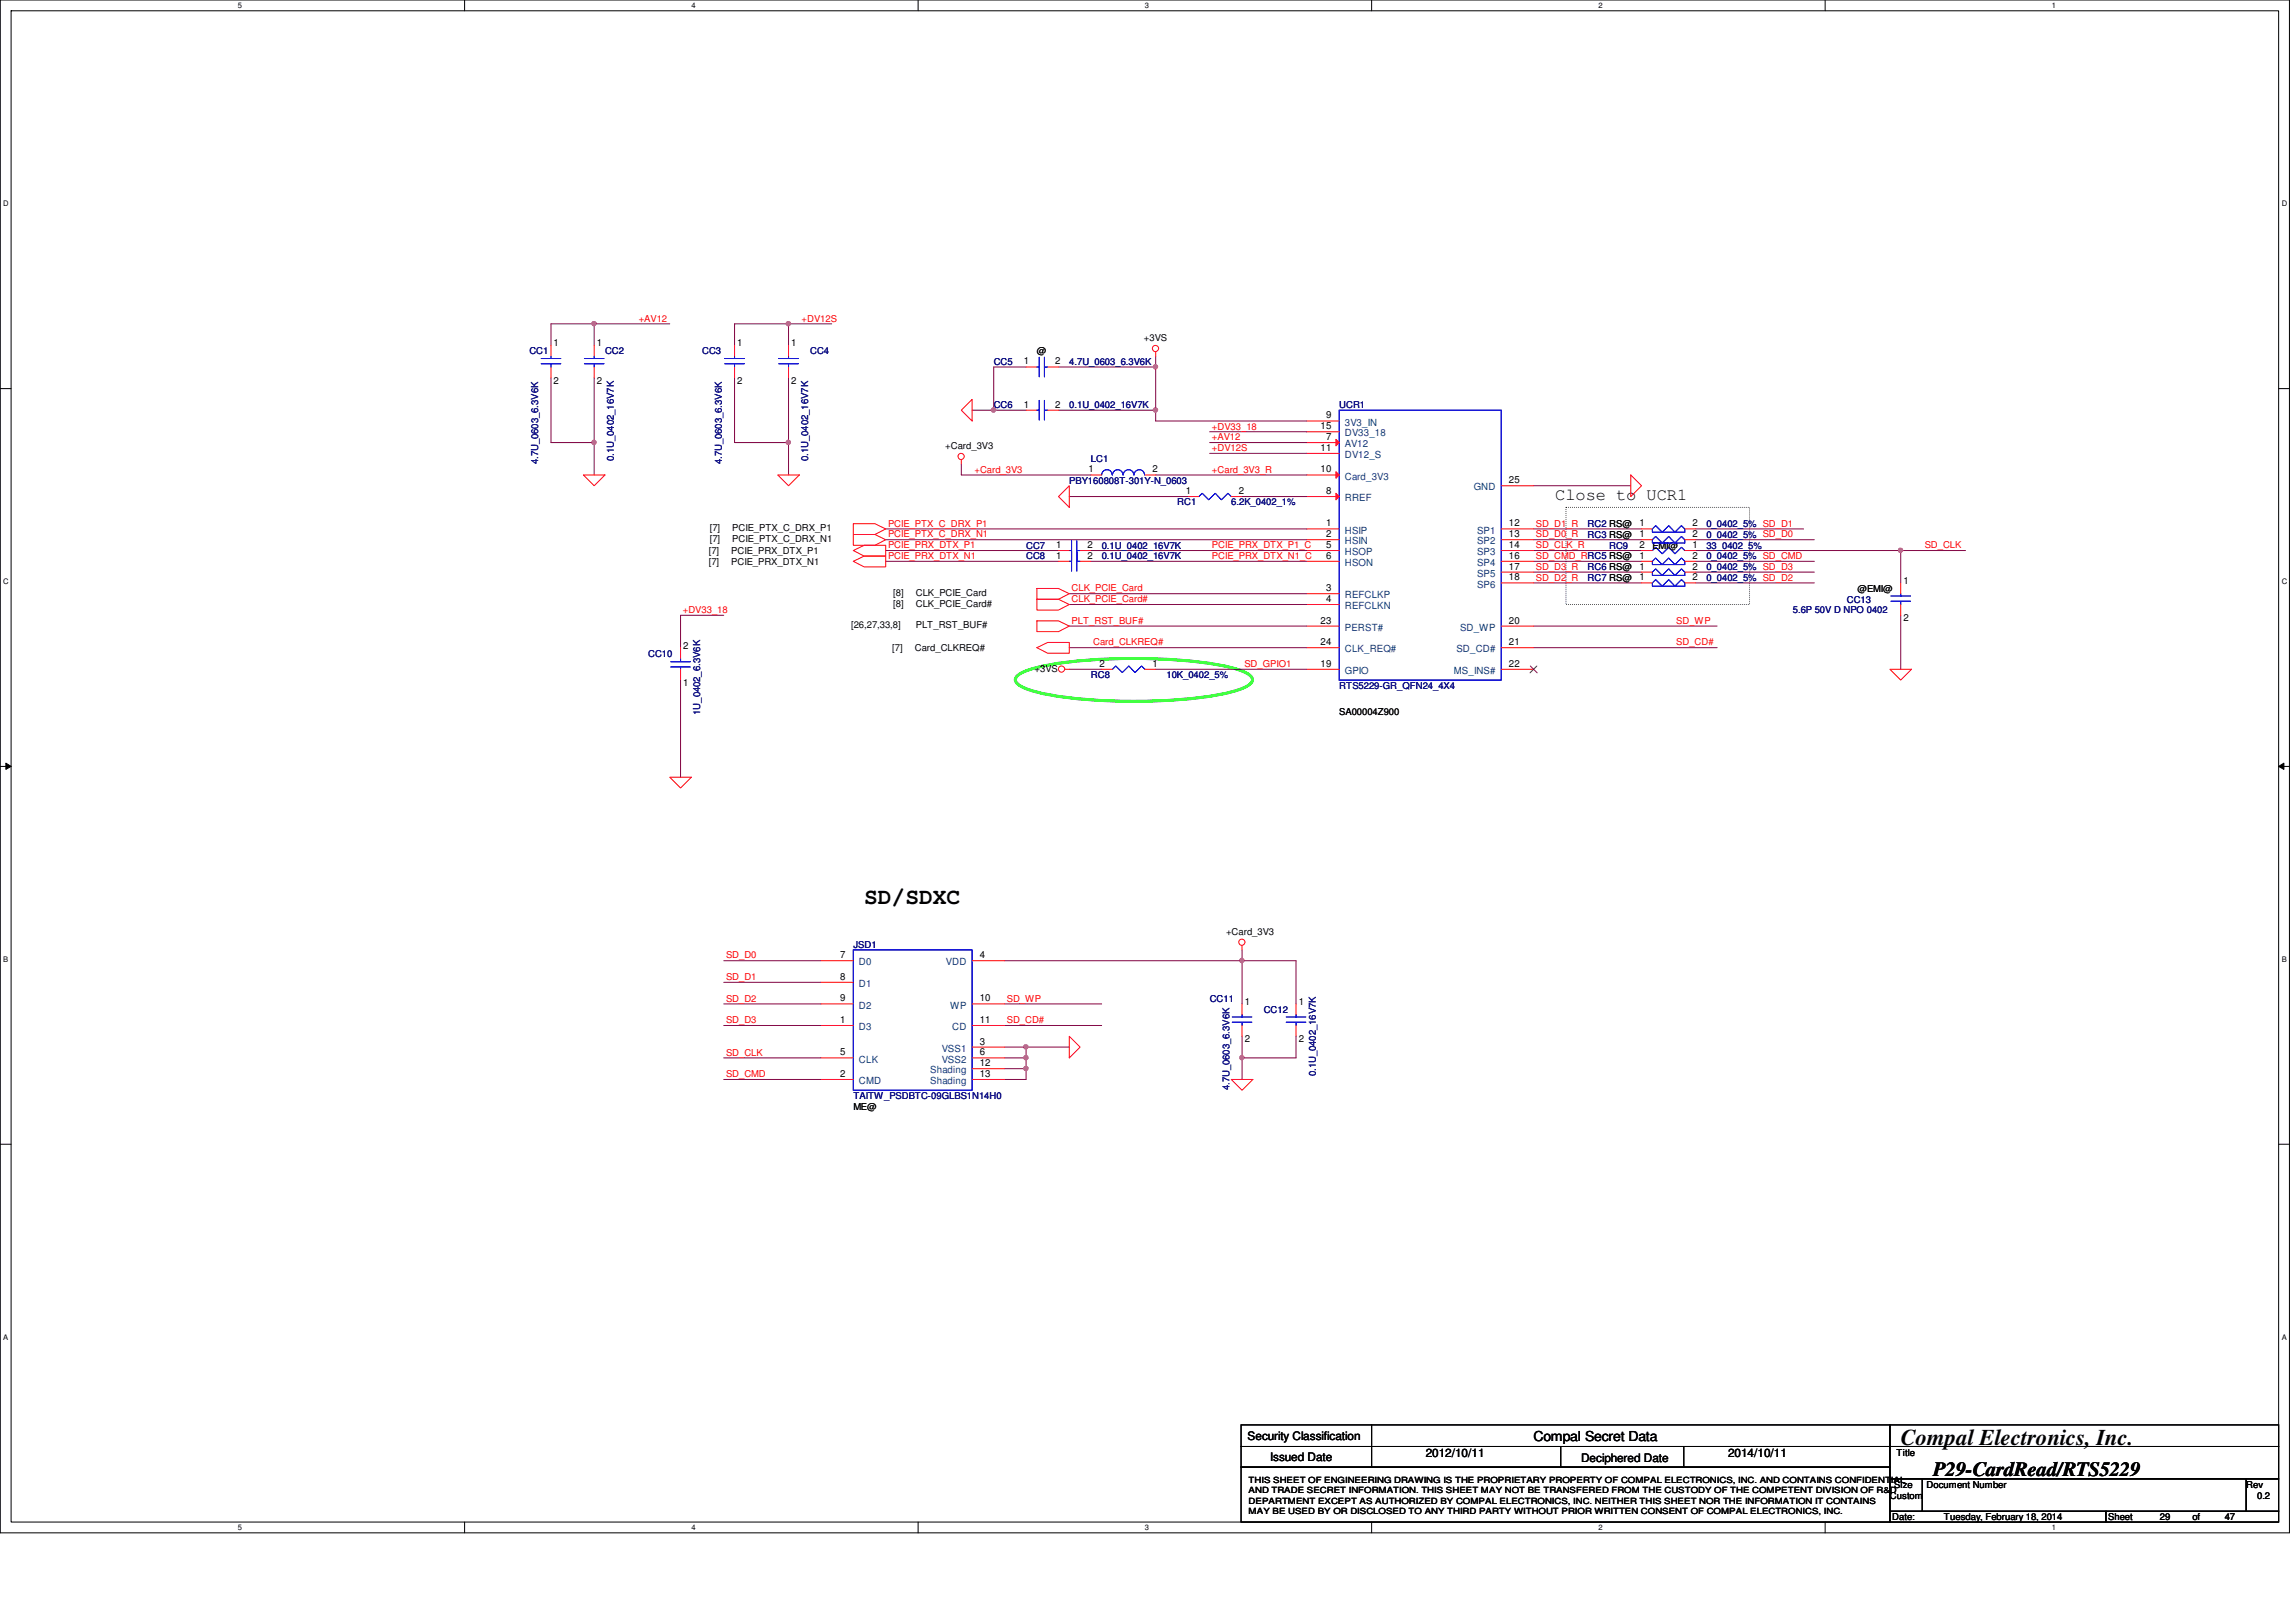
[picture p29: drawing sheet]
<svg xmlns="http://www.w3.org/2000/svg" width="297mm" height="210mm" viewBox="0 0 297 210" stroke-linecap="round" stroke-linejoin="round" font-family="sans-serif">
<defs><g id="words">
<g font-size="2.9">
<text x="111.8" y="117">SD/SDXC</text>
<text x="245.9" y="187">Compal Electronics, Inc.</text>
</g>
<text font-size="2.6" x="250.1" y="191">P29-CardRead/RTS5229</text>
<text font-size="2.2" x="201.2" y="64.7">Close to UCR1</text>
<text font-size="1.8" x="198.4" y="186.4">Compal Secret Data</text>
<g font-size="1.5">
<text x="161.4" y="186.4">Security Classification</text>
<text x="164.3" y="189">Issued Date</text>
<text x="184.4" y="188.6">2012/10/11</text>
<text x="204.6" y="189.1">Deciphered Date</text>
<text x="223.6" y="188.6">2014/10/11</text>
</g>
<g font-size="1.3">
<text x="71.6" y="44.8">1</text>
<text x="77.2" y="44.8">1</text>
<text x="95.4" y="44.8">1</text>
<text x="102.4" y="44.8">1</text>
<text x="132.5" y="47.2">1</text>
<text x="136.5" y="47.2">2</text>
<text x="71.6" y="49.7">2</text>
<text x="77.2" y="49.7">2</text>
<text x="95.4" y="49.7">2</text>
<text x="102.4" y="49.7">2</text>
<text x="132.5" y="52.7">1</text>
<text x="136.5" y="52.7">2</text>
<text x="170.9" y="58.3">11</text>
<text x="170.9" y="55.5">15</text>
<text x="171.6" y="54.1">9</text>
<text x="171.6" y="56.9">7</text>
<text x="140.8" y="61.1">1</text>
<text x="149.1" y="61.1">2</text>
<text x="153.4" y="63.9">1</text>
<text x="160.3" y="63.9">2</text>
<text x="170.9" y="61.1">10</text>
<text x="171.6" y="63.9">8</text>
<text x="195.2" y="62.5">25</text>
<text x="136.6" y="70.9">1</text>
<text x="140.7" y="70.9">2</text>
<text x="171.6" y="70.9">5</text>
<text x="171.6" y="69.5">2</text>
<text x="171.6" y="68.1">1</text>
<text x="195.2" y="68.1">12</text>
<text x="195.2" y="70.9">14</text>
<text x="195.2" y="69.5">13</text>
<text x="212.1" y="70.9">2</text>
<text x="212.1" y="68.1">1</text>
<text x="212.1" y="69.5">1</text>
<text x="218.9" y="70.9">1</text>
<text x="218.9" y="68.1">2</text>
<text x="218.9" y="69.5">2</text>
<text x="136.6" y="72.3">1</text>
<text x="140.7" y="72.3">2</text>
<text x="171.6" y="77.9">4</text>
<text x="171.6" y="76.5">3</text>
<text x="171.6" y="72.3">6</text>
<text x="195.2" y="72.3">16</text>
<text x="195.2" y="73.7">17</text>
<text x="195.2" y="75.1">18</text>
<text x="212.1" y="72.3">1</text>
<text x="212.1" y="73.7">1</text>
<text x="212.1" y="75.1">1</text>
<text x="218.9" y="72.3">2</text>
<text x="218.9" y="73.7">2</text>
<text x="218.9" y="75.1">2</text>
<text x="246.2" y="75.6">1</text>
<text x="88.4" y="83.9">2</text>
<text x="170.9" y="83.5">24</text>
<text x="170.9" y="80.7">23</text>
<text x="195.2" y="83.5">21</text>
<text x="195.2" y="80.7">20</text>
<text x="246.2" y="80.4">2</text>
<text x="88.4" y="88.8">1</text>
<text x="142.2" y="86.3">2</text>
<text x="149.1" y="86.3">1</text>
<text x="170.9" y="86.3">19</text>
<text x="195.2" y="86.3">22</text>
<text x="108.7" y="124">7</text>
<text x="126.7" y="124">4</text>
<text x="108.7" y="129.6">9</text>
<text x="108.7" y="126.8">8</text>
<text x="126.7" y="129.6">10</text>
<text x="161" y="130">1</text>
<text x="168" y="130">1</text>
<text x="108.7" y="132.4">1</text>
<text x="108.7" y="136.6">5</text>
<text x="126.7" y="135.2">3</text>
<text x="126.7" y="136.6">6</text>
<text x="126.7" y="138">12</text>
<text x="126.7" y="132.4">11</text>
<text x="161" y="134.9">2</text>
<text x="168" y="134.9">2</text>
<text x="108.7" y="139.4">2</text>
<text x="126.7" y="139.4">13</text>
</g>
<g font-size="1.3" fill="#004080">
<text x="174" y="55.1">3V3_IN</text>
<text x="174" y="57.9">AV12</text>
<text x="174" y="59.3">DV12_S</text>
<text x="174" y="56.5">DV33_18</text>
<text x="174" y="62.1">Card_3V3</text>
<text x="174" y="64.9">RREF</text>
<text x="190.7" y="63.5">GND</text>
<text x="174" y="71.8">HSOP</text>
<text x="174" y="70.4">HSIN</text>
<text x="174" y="69">HSIP</text>
<text x="191.1" y="69">SP1</text>
<text x="191.1" y="71.8">SP3</text>
<text x="191.1" y="70.4">SP2</text>
<text x="174" y="77.4">REFCLKP</text>
<text x="174" y="73.2">HSON</text>
<text x="191.1" y="73.2">SP4</text>
<text x="191.1" y="74.6">SP5</text>
<text x="191.1" y="76">SP6</text>
<text x="174" y="78.8">REFCLKN</text>
<text x="174" y="81.6">PERST#</text>
<text x="188.9" y="81.6">SD_WP</text>
<text x="174" y="87.2">GPIO</text>
<text x="174" y="84.4">CLK_REQ#</text>
<text x="188.1" y="87.2">MS_INS#</text>
<text x="188.4" y="84.4">SD_CD#</text>
<text x="111.1" y="124.9">D0</text>
<text x="122.4" y="124.9">VDD</text>
<text x="111.1" y="130.5">D2</text>
<text x="111.1" y="127.7">D1</text>
<text x="122.9" y="130.5">WP</text>
<text x="111.1" y="133.3">D3</text>
<text x="111.1" y="137.5">CLK</text>
<text x="121.8" y="136.1">VSS1</text>
<text x="121.8" y="137.5">VSS2</text>
<text x="123.2" y="133.3">CD</text>
<text x="111.1" y="140.3">CMD</text>
<text x="120.4" y="138.9">Shading</text>
<text x="120.4" y="140.3">Shading</text>
</g>
<g font-size="1.2" fill="#f00">
<text x="82.6" y="41.6">+AV12</text>
<text x="103.7" y="41.6">+DV12S</text>
<text x="156.8" y="55.6">+DV33_18</text>
<text x="156.8" y="57">+AV12</text>
<text x="156.8" y="58.4">+DV12S</text>
<text x="126.1" y="61.2">+Card_3V3</text>
<text x="156.8" y="61.2">+Card_3V3_R</text>
<text x="114.9" y="68.2">PCIE_PTX_C_DRX_P1</text>
<text x="114.9" y="69.6">PCIE_PTX_C_DRX_N1</text>
<text x="114.9" y="71">PCIE_PRX_DTX_P1</text>
<text x="156.8" y="71">PCIE_PRX_DTX_P1_C</text>
<text x="198.7" y="68.2">SD_D1_R</text>
<text x="198.7" y="69.6">SD_D0_R</text>
<text x="198.7" y="71">SD_CLK_R</text>
<text x="249" y="71">SD_CLK</text>
<text x="114.9" y="72.3">PCIE_PRX_DTX_N1</text>
<text x="138.6" y="76.5">CLK_PCIE_Card</text>
<text x="138.6" y="77.9">CLK_PCIE_Card#</text>
<text x="156.8" y="72.3">PCIE_PRX_DTX_N1_C</text>
<text x="198.7" y="72.3">SD_CMD_RRC5 RS@</text>
<text x="198.7" y="73.7">SD_D3_R</text>
<text x="198.7" y="75.1">SD_D2_R</text>
<text x="88.3" y="79.3">+DV33_18</text>
<text x="138.6" y="80.7">PLT_RST_BUF#</text>
<text x="141.4" y="83.5">Card_CLKREQ#</text>
<text x="216.9" y="80.7">SD_WP</text>
<text x="216.9" y="83.5">SD_CD#</text>
<text x="161" y="86.3">SD_GPIO1</text>
<text x="93.9" y="124">SD_D0</text>
<text x="93.9" y="126.8">SD_D1</text>
<text x="93.9" y="129.6">SD_D2</text>
<text x="130.3" y="129.6">SD_WP</text>
<text x="93.9" y="132.4">SD_D3</text>
<text x="93.9" y="136.6">SD_CLK</text>
<text x="130.3" y="132.4">SD_CD#</text>
<text x="93.9" y="139.4">SD_CMD</text>
</g>
<g font-size="1.2" fill="#000080">
<text x="68.5" y="45.8">CC1</text>
<text x="78.3" y="45.8">CC2</text>
<text x="90.8" y="45.8">CC3</text>
<text x="104.8" y="45.8">CC4</text>
<text x="128.6" y="47.2">CC5</text>
<text x="138.3" y="47.2">4.7U_0603_6.3V6K</text>
<text x="128.6" y="52.8">CC6</text>
<text x="138.3" y="52.8">0.1U_0402_16V7K</text>
<text x="173.3" y="52.8">UCR1</text>
<text x="79.4" y="59.6" transform="rotate(-90 79.4 59.6)">0.1U_0402_16V7K</text>
<text x="104.6" y="59.6" transform="rotate(-90 104.6 59.6)">0.1U_0402_16V7K</text>
<text x="141.1" y="59.8">LC1</text>
<text x="69.6" y="60.1" transform="rotate(-90 69.6 60.1)">4.7U_0603_6.3V6K</text>
<text x="93.4" y="60.1" transform="rotate(-90 93.4 60.1)">4.7U_0603_6.3V6K</text>
<text x="138.3" y="62.6">PBY160808T-301Y-N_0603</text>
<text x="152.3" y="65.4">RC1</text>
<text x="159.3" y="65.4">6.2K_0402_1%</text>
<text x="132.8" y="71">CC7</text>
<text x="142.5" y="71">0.1U_0402_16V7K</text>
<text x="205.4" y="68.2">RC2 RS@</text>
<text x="205.4" y="69.6">RC3 RS@</text>
<text x="208.2" y="71">RC9</text>
<text x="220.8" y="68.2">0_0402_5% SD_D1</text>
<text x="220.8" y="69.6">0_0402_5% SD_D0</text>
<text x="220.8" y="71">33_0402_5%</text>
<text x="132.8" y="72.4">CC8</text>
<text x="142.5" y="72.4">0.1U_0402_16V7K</text>
<text x="205.4" y="73.8">RC6 RS@</text>
<text x="205.4" y="75.2">RC7 RS@</text>
<text x="220.8" y="72.4">0_0402_5% SD_CMD</text>
<text x="220.8" y="73.8">0_0402_5% SD_D3</text>
<text x="220.8" y="75.2">0_0402_5% SD_D2</text>
<text x="238.9" y="78">CC13</text>
<text x="231.9" y="79.4">5.6P 50V D NPO 0402</text>
<text x="83.9" y="85">CC10</text>
<text x="141.1" y="87.8">RC8</text>
<text x="150.9" y="87.8">10K_0402_5%</text>
<text x="173.3" y="89.2">RTS5229-GR_QFN24_4X4</text>
<text x="90.6" y="92.5" transform="rotate(-90 90.6 92.5)">1U_0402_6.3V6K</text>
<text x="110.4" y="122.7">JSD1</text>
<text x="156.5" y="129.7">CC11</text>
<text x="163.5" y="131.1">CC12</text>
<text x="110.4" y="142.2">TAITW_PSDBTC-09GLBS1N14H0</text>
<text x="159" y="141.1" transform="rotate(-90 159 141.1)">4.7U_0603_6.3V6K</text>
<text x="170.2" y="139.3" transform="rotate(-90 170.2 139.3)">0.1U_0402_16V7K</text>
</g>
<g font-size="1.2">
<text x="134.2" y="45.8">@</text>
<text x="148" y="44.2">+3VS</text>
<text x="122.3" y="58.1">+Card_3V3</text>
<text x="91.7" y="71.7">[7]</text>
<text x="91.8" y="68.7">[7]</text>
<text x="91.8" y="70.1">[7]</text>
<text x="94.6" y="71.7">PCIE_PRX_DTX_P1</text>
<text x="94.7" y="68.7">PCIE_PTX_C_DRX_P1</text>
<text x="94.7" y="70.1">PCIE_PTX_C_DRX_N1</text>
<text x="213.8" y="71">EMI@</text>
<text x="91.7" y="73.1">[7]</text>
<text x="94.6" y="73.1">PCIE_PRX_DTX_N1</text>
<text x="115.6" y="77.1">[8]</text>
<text x="118.5" y="77.1">CLK_PCIE_Card</text>
<text x="240.3" y="76.6">@EMI@</text>
<text x="110.1" y="81.3">[26,27,33,8]</text>
<text x="115.6" y="78.5">[8]</text>
<text x="118.5" y="81.3">PLT_RST_BUF#</text>
<text x="118.5" y="78.5">CLK_PCIE_Card#</text>
<text x="115.4" y="84.3">[7]</text>
<text x="118.4" y="84.3">Card_CLKREQ#</text>
<text x="133.9" y="86.9">+3VS</text>
<text x="173.3" y="92.5">SA00004Z900</text>
<text x="158.6" y="121">+Card_3V3</text>
<text x="110.4" y="143.6">ME@</text>
<text x="245.4" y="188.5">Title</text>
<text x="244.5" y="193.9">Custom</text>
<text x="244.8" y="196.7">Date:</text>
<text x="245.1" y="192.5">Size</text>
<text x="249.3" y="192.5">Document Number</text>
<text x="251.5" y="196.7">Tuesday, February 18, 2014</text>
<text x="272.7" y="196.7">Sheet</text>
<text x="279.4" y="196.7">29</text>
<text x="283.6" y="196.7">of</text>
<text x="287.8" y="196.7">47</text>
<text x="290.6" y="192.5">Rev</text>
<text x="292" y="193.9">0.2</text>
</g>
<g font-size="1.1">
<text x="161.5" y="191.9">THIS SHEET OF ENGINEERING DRAWING IS THE PROPRIETARY PROPERTY OF COMPAL ELECTRONICS, INC. AND CONTAINS CONFIDENTIAL</text>
<text x="161.5" y="193.3">AND TRADE SECRET INFORMATION. THIS SHEET MAY NOT BE TRANSFERED FROM THE CUSTODY OF THE COMPETENT DIVISION OF R&amp;D</text>
<text x="161.5" y="194.6">DEPARTMENT EXCEPT AS AUTHORIZED BY COMPAL ELECTRONICS, INC. NEITHER THIS SHEET NOR THE INFORMATION IT CONTAINS</text>
<text x="161.5" y="196">MAY BE USED BY OR DISCLOSED TO ANY THIRD PARTY WITHOUT PRIOR WRITTEN CONSENT OF COMPAL ELECTRONICS, INC.</text>
</g>
<g font-size="1">
<text x="30.8" y="1.1">5</text>
<text x="89.4" y="1.1">4</text>
<text x="148.1" y="1.1">3</text>
<text x="206.8" y="1.1">2</text>
<text x="265.5" y="1.1">1</text>
<text x=".4" y="26.7">D</text>
<text x="295.2" y="26.7">D</text>
<text x=".4" y="75.6">C</text>
<text x="295.2" y="75.6">C</text>
<text x=".4" y="124.5">B</text>
<text x="295.2" y="124.5">B</text>
<text x=".4" y="173.4">A</text>
<text x="295.2" y="173.4">A</text>
<text x="30.8" y="198">5</text>
<text x="89.4" y="198">4</text>
<text x="148.1" y="198">3</text>
<text x="206.8" y="198">2</text>
<text x="265.5" y="198">1</text>
</g>
</g></defs>
<path d="M0 0h296.2v198.4h-296.2zM1.4 1.4h293.4v195.6h-293.4z" fill="none" stroke="#000" stroke-width=".13"/>
<g fill="#fff">
<path d="M30.8 .2h.5v1.1h-.5z"/>
<path d="M30.8 197.1h.5v1.1h-.5z"/>
</g>
<path d="M60.1 0v1.4M60.1 197v1.4" fill="none" stroke="#000" stroke-width=".13"/>
<g fill="#fff">
<path d="M89.4 .2h.6v1.1h-.6z"/>
<path d="M89.4 197.1h.6v1.1h-.6z"/>
</g>
<path d="M118.8 0v1.4M118.8 197v1.4" fill="none" stroke="#000" stroke-width=".13"/>
<g fill="#fff">
<path d="M148.1 .2h.6v1.1h-.6z"/>
<path d="M148.1 197.1h.6v1.1h-.6z"/>
</g>
<path d="M177.5 0v1.4M177.5 197v1.4" fill="none" stroke="#000" stroke-width=".13"/>
<g fill="#fff">
<path d="M206.8 .2h.5v1.1h-.5z"/>
<path d="M206.8 197.1h.5v1.1h-.5z"/>
</g>
<path d="M236.1 0v1.4M236.1 197v1.4" fill="none" stroke="#000" stroke-width=".13"/>
<g fill="#fff">
<path d="M265.5 .2h.5v1.1h-.5z"/>
<path d="M265.5 197.1h.5v1.1h-.5z"/>
<path d="M.4 25.8h.7v1.1h-.7z"/>
<path d="M295.2 25.8h.7v1.1h-.7z"/>
<path d="M.4 74.7h.7v1.1h-.7z"/>
<path d="M295.2 74.7h.7v1.1h-.7z"/>
</g>
<path d="M0 50.3h1.4M294.8 50.3h1.4" fill="none" stroke="#000" stroke-width=".13"/>
<g fill="#fff">
<path d="M.4 123.6h.7v1.1h-.7z"/>
<path d="M295.2 123.6h.6v1.1h-.6z"/>
</g>
<path d="M0 99.2h1.4M.8 98.8l.6 .4-.6 .4zM294.8 99.2l.7-.4v.8zM294.8 99.2h1.4" fill="none" stroke="#000" stroke-width=".13"/>
<path d="M.8 98.8l.6 .4-.6 .4zM294.8 99.2l.7-.4v.8z" fill="#000"/>
<g fill="#fff">
<path d="M.4 172.5h.7v1.1h-.7z"/>
<path d="M295.2 172.5h.6v1.1h-.6z"/>
</g>
<path d="M0 148.1h1.4M294.8 148.1h1.4" fill="none" stroke="#000" stroke-width=".13"/>
<path d="M131.5 87.6a5 5 0 0 1 2.6-1.2 65 65 0 0 1 18.1-1l1.7 .1a25.2 25.2 0 0 1 7.1 1.5l.6 .3 .3 .3 .1 .4-.1 .3a5.1 5.1 0 0 1-2.6 1.3 63.8 63.8 0 0 1-18.2 1l-1.6-.2a24.8 24.8 0 0 1-7.1-1.4l-.6-.4-.3-.3-.1-.3z" fill="none" stroke="#0f0" stroke-width=".38"/>
<path d="M202.6 65.7h23.7v12.5h-23.7z" fill="none" stroke="#000" stroke-width=".13" stroke-dasharray="0 .3"/>
<path d="M102 41.9h-7v2.8M124.4 61.5h16.7M138.3 86.6h4.2M149.5 86.6h19.6" fill="none" stroke="#800040" stroke-width=".13"/>
<circle cx="102" cy="41.9" r=".29" fill="#f0f"/>
<circle cx="102" cy="41.9" r=".29" fill="none" stroke="#f0f" stroke-width=".13"/>
<path d="M102 41.9v2.8M102 48.9v8.4" fill="none" stroke="#800040" stroke-width=".13"/>
<circle cx="102" cy="57.2" r=".29" fill="#f0f"/>
<circle cx="102" cy="57.2" r=".29" fill="none" stroke="#f0f" stroke-width=".13"/>
<path d="M76.9 41.9h-5.6v2.8M95 48.9v8.4h7M102 41.9h5.6M93.6 79.6h-5.6v4.2M88 88v12.6" fill="none" stroke="#800040" stroke-width=".13"/>
<circle cx="76.8" cy="41.9" r=".29" fill="#f0f"/>
<circle cx="76.8" cy="41.9" r=".29" fill="none" stroke="#f0f" stroke-width=".13"/>
<g fill="none" stroke="#800040" stroke-width=".13">
<path d="M71.3 48.9v8.4h5.6M86.6 41.9h-9.7v2.8M102 57.3v4.2M149.5 53.1v1.4h19.6M156.5 55.9h12.6M156.5 57.3h12.6M156.5 58.7h12.6M114.6 71.2h22.3M114.6 72.6h22.3M114.6 68.5h54.5M114.6 69.8h54.5M124.4 60.1v1.4"/>
<path d="M138.3 64.3h15.4M138.3 76.8h30.8M138.3 78.2h30.8M149.5 61.5h19.6M160.7 64.3h8.4M138.3 81h30.8M138.3 83.8h30.8M93.6 124.3h12.6M93.6 127.1h12.6M93.6 129.9h12.6M93.6 132.7h12.6M93.6 139.7h12.6"/>
<path d="M93.6 136.9h12.6M130 129.9h12.5M130 132.7h12.5"/>
</g>
<circle cx="149.5" cy="53.1" r=".29" fill="#f0f"/>
<circle cx="149.5" cy="53.1" r=".29" fill="none" stroke="#f0f" stroke-width=".13"/>
<path d="M160.7 122.9v7" fill="none" stroke="#800040" stroke-width=".13"/>
<circle cx="160.7" cy="124.3" r=".29" fill="#f0f"/>
<circle cx="160.7" cy="124.3" r=".29" fill="none" stroke="#f0f" stroke-width=".13"/>
<path d="M130 124.3h30.7M160.7 136.9v2.8" fill="none" stroke="#800040" stroke-width=".13"/>
<circle cx="160.7" cy="136.9" r=".29" fill="#f0f"/>
<circle cx="160.7" cy="136.9" r=".29" fill="none" stroke="#f0f" stroke-width=".13"/>
<path d="M138.3 135.5h-5.6v1.4h-2.7M160.7 134.1v2.8h7v-2.8M160.7 124.3h7v5.6" fill="none" stroke="#800040" stroke-width=".13"/>
<circle cx="132.7" cy="135.5" r=".29" fill="#f0f"/>
<circle cx="132.7" cy="135.5" r=".29" fill="none" stroke="#f0f" stroke-width=".13"/>
<path d="M130 135.5h2.7M130 138.3h2.7v1.4" fill="none" stroke="#800040" stroke-width=".13"/>
<circle cx="132.7" cy="138.3" r=".29" fill="#f0f"/>
<circle cx="132.7" cy="138.3" r=".29" fill="none" stroke="#f0f" stroke-width=".13"/>
<path d="M149.5 46.1v7h-12.6M130 139.7h2.7" fill="none" stroke="#800040" stroke-width=".13"/>
<circle cx="149.5" cy="47.5" r=".29" fill="#f0f"/>
<circle cx="149.5" cy="47.5" r=".29" fill="none" stroke="#f0f" stroke-width=".13"/>
<path d="M132.7 47.5h-4.1v5.6h4.1" fill="none" stroke="#800040" stroke-width=".13"/>
<circle cx="128.5" cy="53.1" r=".29" fill="#f0f"/>
<circle cx="128.5" cy="53.1" r=".29" fill="none" stroke="#f0f" stroke-width=".13"/>
<path d="M198.4 68.5h14M198.4 69.8h14M219.4 68.5h13.9M219.4 69.8h15.3M245.9 71.2h8.4" fill="none" stroke="#800040" stroke-width=".13"/>
<circle cx="245.9" cy="71.2" r=".29" fill="#f0f"/>
<circle cx="245.9" cy="71.2" r=".29" fill="none" stroke="#f0f" stroke-width=".13"/>
<g fill="none" stroke="#800040" stroke-width=".13">
<path d="M76.9 57.3v4.2M141.1 71.2h28M141.1 72.6h28M198.4 62.9h12.6M198.4 71.2h14M198.4 72.6h14M198.4 74h14M198.4 75.4h14M219.4 72.6h15.3M219.4 74h15.3M219.4 75.4h15.3M219.4 71.2h26.5v4.2"/>
<path d="M245.9 79.6v7M198.4 81h23.8M198.4 83.8h23.8"/>
</g>
<circle cx="76.8" cy="57.2" r=".29" fill="#f0f"/>
<circle cx="76.8" cy="57.2" r=".29" fill="none" stroke="#f0f" stroke-width=".13"/>
<path d="M76.9 48.9v8.4M136.9 47.5h12.6M132.7 136.9v1.4" fill="none" stroke="#800040" stroke-width=".13"/>
<circle cx="132.7" cy="136.9" r=".29" fill="#f0f"/>
<circle cx="132.7" cy="136.9" r=".29" fill="none" stroke="#f0f" stroke-width=".13"/>
<path d="M125.8 53.1h2.8" fill="none" stroke="#800040" stroke-width=".13"/>
<g fill="none" stroke="#f00" stroke-width=".13">
<path d="M71.3 44.7v1.4M71.3 47.5v1.4M76.9 44.7v1.4M76.9 47.5v1.4M95 44.7v1.4M95 47.5v1.4M102 44.7v1.4M102 47.5v1.4M124.4 59.5v.6M124.4 53.1l1.4-1.4v2.8zM132.7 47.5h1.4M132.7 53.1h1.4"/>
<path d="M135.5 47.5h1.4M135.5 53.1h1.4M149.5 45.5v.6M75.5 61.5h2.8l-1.4 1.4zM100.6 61.5h2.8l-1.4 1.4zM110.4 71.2l1.4-.6h2.8v1.4h-2.8zM110.4 72.6l1.4-.6h2.8v1.4h-2.8zM110.4 67.8h2.8l1.4 .7-1.4 .7h-2.8zM110.4 69.2h2.8l1.4 .6-1.4 .8h-2.8zM134.1 76.2h2.8l1.4 .6-1.4 .8h-2.8zM134.1 77.6h2.8l1.4 .6-1.4 .7h-2.8zM136.9 64.3l1.4-1.4v2.8z"/>
<path d="M136.9 71.2h1.4M136.9 72.6h1.4M139.7 71.2h1.4M139.7 72.6h1.4M141.1 61.5h1.4M148.1 61.5h1.4M153.7 64.3h1.4M159.3 64.3h1.4M211 61.5l1.4 1.4-1.4 1.4zM212.4 72.6h1.4M212.4 74h1.4M212.4 75.4h1.4"/>
<path d="M212.4 71.2h1.4M212.4 68.5h1.4M212.4 69.8h1.4M218 72.6h1.4M218 74h1.4M218 75.4h1.4M218 71.2h1.4M218 68.5h1.4M218 69.8h1.4M245.9 75.4v1.4M245.9 78.2v1.4M88 86.6v1.4"/>
<path d="M88 83.8v1.4M134.1 83.8l1.4-.7h2.8v1.4h-2.8zM134.1 80.3h2.8l1.4 .7-1.4 .7h-2.8zM137.8 86.6h.5M142.5 86.6h1.4M148.1 86.6h1.4M244.5 86.6h2.8l-1.4 1.4zM86.6 100.6h2.8l-1.4 1.4zM106.2 132.7h4.2M106.2 139.7h4.2M106.2 129.9h4.2M106.2 124.3h4.2"/>
<path d="M106.2 127.1h4.2M106.2 136.9h4.2M125.8 124.3h4.2M125.8 135.5h4.2M125.8 129.9h4.2M125.8 136.9h4.2M125.8 132.7h4.2M125.8 138.3h4.2M125.8 139.7h4.2M138.3 134.1l1.4 1.4-1.4 1.4zM159.3 139.7h2.8l-1.4 1.4zM160.7 122.4v.5"/>
<path d="M160.7 129.9v1.4M160.7 132.7v1.4M167.7 129.9v1.4M167.7 132.7v1.4"/>
<circle cx="124.3" cy="59.1" r=".4"/>
<circle cx="149.5" cy="45.1" r=".4"/>
<circle cx="137.3" cy="86.6" r=".4"/>
<circle cx="160.7" cy="121.9" r=".4"/>
</g>
<g fill="none" stroke="#000" stroke-width=".13">
<path d="M160.6 184.4h83.9v2.8h-83.9zM160.6 187.2h83.9v2.7h-83.9zM160.6 189.9h83.9v7.1h-83.9zM177.5 184.4v5.5M201.9 187.2v2.7M217.8 187.2v2.7M244.5 184.4h50.3v2.8h-50.3zM244.5 187.2h50.3v4.2h-50.3zM244.5 191.4h4.2v4.2h-4.2zM244.5 195.6h27.9v1.4h-27.9zM248.7 191.4h41.9v4.2h-41.9zM272.4 195.6h22.4v1.4h-22.4z"/>
<path d="M290.6 191.4h4.2v4.2h-4.2z"/>
</g>
<g fill="none" stroke="#00f" stroke-width=".13">
<path d="M70 47.1h2.6M70 46.4h2.6M71.3 46.1v.3M71.3 47.1v.4M75.6 47.1h2.5M75.6 46.4h2.5M76.9 46.1v.3M76.9 47.1v.4M93.8 47.1h2.5M93.8 46.4h2.5M95 46.1v.3M95 47.1v.4"/>
<path d="M100.7 47.1h2.6M100.7 46.4h2.6M102 46.1v.3M102 47.1v.4M134.1 47.5h.3M134.1 53.1h.3M134.4 46.2v2.6M134.4 51.8v2.6M135.1 46.2v2.6M135.1 51.8v2.6M135.1 47.5h.4M135.1 53.1h.4"/>
<path d="M173.3 53.1h20.9v34.9h-20.9zM138.3 71.2h.3M138.3 72.6h.3M138.6 70v2.5M138.6 71.4v2.5M139.3 70v2.5M139.3 71.4v2.5M139.3 71.2h.4M139.3 72.6h.4M142.5 61.5a.68 .68 0 0 1 .7-.7 .68 .68 0 0 1 .7 .7M143.9 61.5a.68 .68 0 0 1 .7-.7 .68 .68 0 0 1 .7 .7M145.3 61.5a.68 .68 0 0 1 .7-.7 .68 .68 0 0 1 .7 .7"/>
<path d="M146.7 61.5a.68 .68 0 0 1 .7-.7 .68 .68 0 0 1 .7 .7M155.1 64.3l.4-.5 .9 .9 .8-.9 .8 .9 .9-.9 .4 .5M213.8 72.6l.4-.4 .8 .9 .9-.9 .8 .9 .8-.9 .5 .4v.5h-4.2zM213.8 74l.4-.4 .8 .9 .9-.9 .8 .9 .8-.9 .5 .4v.5h-4.2zM213.8 75.4l.4-.4 .8 .9 .9-.9 .8 .9 .8-.9 .5 .4v.5h-4.2zM213.8 68.5l.4-.5 .8 .9 .9-.9 .8 .9 .8-.9 .5 .5v.4h-4.2zM213.8 69.8l.4-.4 .8 .9 .9-.9 .8 .9 .8-.9 .5 .4v.5h-4.2zM213.8 71.2l.4-.4 .8 .9 .9-.9 .8 .9 .8-.9 .5 .4M244.6 77.8h2.6M244.6 77.1h2.6M245.9 76.8v.3M245.9 77.8v.4"/>
<path d="M86.8 85.6h2.5M86.8 86.3h2.5M88 86.3v.3M88 85.2v.4M143.9 86.6l.4-.4 .9 .8 .8-.8 .8 .8 .9-.8 .4 .4M110.4 122.9h15.4v18.2h-15.4zM159.4 132.3h2.6M159.4 131.6h2.6M160.7 131.3v.3M160.7 132.3v.4M166.4 132.3h2.5M166.4 131.6h2.5"/>
<path d="M167.7 131.3v.3M167.7 132.3v.4"/>
</g>
<path d="M172.8 61l.5 .5-.5 .4z" fill="#f00"/>
<path d="M169.1 54.5h4.2M169.1 61.5h4.2M172.8 61l.5 .5-.5 .4z" fill="none" stroke="#f00" stroke-width=".13"/>
<path d="M172.8 56.9l.5 .4-.5 .4z" fill="#f00"/>
<path d="M169.1 57.3h4.2M172.8 56.9l.5 .4-.5 .4z" fill="none" stroke="#f00" stroke-width=".13"/>
<path d="M172.8 63.8l.5 .5-.5 .4z" fill="#f00"/>
<g fill="none" stroke="#f00" stroke-width=".13">
<path d="M169.1 58.7h4.2M169.1 55.9h4.2M169.1 64.3h4.2M169.1 71.2h4.2M169.1 78.2h4.2M169.1 69.8h4.2M169.1 68.5h4.2M169.1 76.8h4.2M169.1 72.6h4.2M172.8 63.8l.5 .5-.5 .4zM194.2 68.5h4.2M194.2 71.2h4.2"/>
<path d="M194.2 72.6h4.2M194.2 74h4.2M194.2 69.8h4.2M194.2 75.4h4.2M194.2 62.9h4.2M169.1 86.6h4.2M169.1 83.8h4.2M169.1 81h4.2M194.2 81h4.2M194.2 83.8h4.2M194.2 86.6h4.2"/>
</g>
<path d="M198 86.2l.9 .9M198.8 86.2l-.9 .9" fill="none" stroke="#804000" stroke-width=".13"/>
<circle cx="102" cy="41.9" r=".29" fill="#f0f"/>
<circle cx="102" cy="41.9" r=".29" fill="none" stroke="#f0f" stroke-width=".13"/>
<circle cx="102" cy="57.2" r=".29" fill="#f0f"/>
<circle cx="102" cy="57.2" r=".29" fill="none" stroke="#f0f" stroke-width=".13"/>
<circle cx="76.8" cy="41.9" r=".29" fill="#f0f"/>
<circle cx="76.8" cy="41.9" r=".29" fill="none" stroke="#f0f" stroke-width=".13"/>
<circle cx="149.5" cy="53.1" r=".29" fill="#f0f"/>
<circle cx="149.5" cy="53.1" r=".29" fill="none" stroke="#f0f" stroke-width=".13"/>
<circle cx="160.7" cy="124.3" r=".29" fill="#f0f"/>
<circle cx="160.7" cy="124.3" r=".29" fill="none" stroke="#f0f" stroke-width=".13"/>
<circle cx="160.7" cy="136.9" r=".29" fill="#f0f"/>
<circle cx="160.7" cy="136.9" r=".29" fill="none" stroke="#f0f" stroke-width=".13"/>
<circle cx="132.7" cy="135.5" r=".29" fill="#f0f"/>
<circle cx="132.7" cy="135.5" r=".29" fill="none" stroke="#f0f" stroke-width=".13"/>
<circle cx="132.7" cy="138.3" r=".29" fill="#f0f"/>
<circle cx="132.7" cy="138.3" r=".29" fill="none" stroke="#f0f" stroke-width=".13"/>
<circle cx="149.5" cy="47.5" r=".29" fill="#f0f"/>
<circle cx="149.5" cy="47.5" r=".29" fill="none" stroke="#f0f" stroke-width=".13"/>
<circle cx="128.5" cy="53.1" r=".29" fill="#f0f"/>
<circle cx="128.5" cy="53.1" r=".29" fill="none" stroke="#f0f" stroke-width=".13"/>
<circle cx="245.9" cy="71.2" r=".29" fill="#f0f"/>
<circle cx="245.9" cy="71.2" r=".29" fill="none" stroke="#f0f" stroke-width=".13"/>
<circle cx="76.8" cy="57.2" r=".29" fill="#f0f"/>
<circle cx="76.8" cy="57.2" r=".29" fill="none" stroke="#f0f" stroke-width=".13"/>
<circle cx="132.7" cy="136.9" r=".29" fill="#f0f"/>
<circle cx="132.7" cy="136.9" r=".29" fill="none" stroke="#f0f" stroke-width=".13"/>
<use href="#words"/>
</svg>
